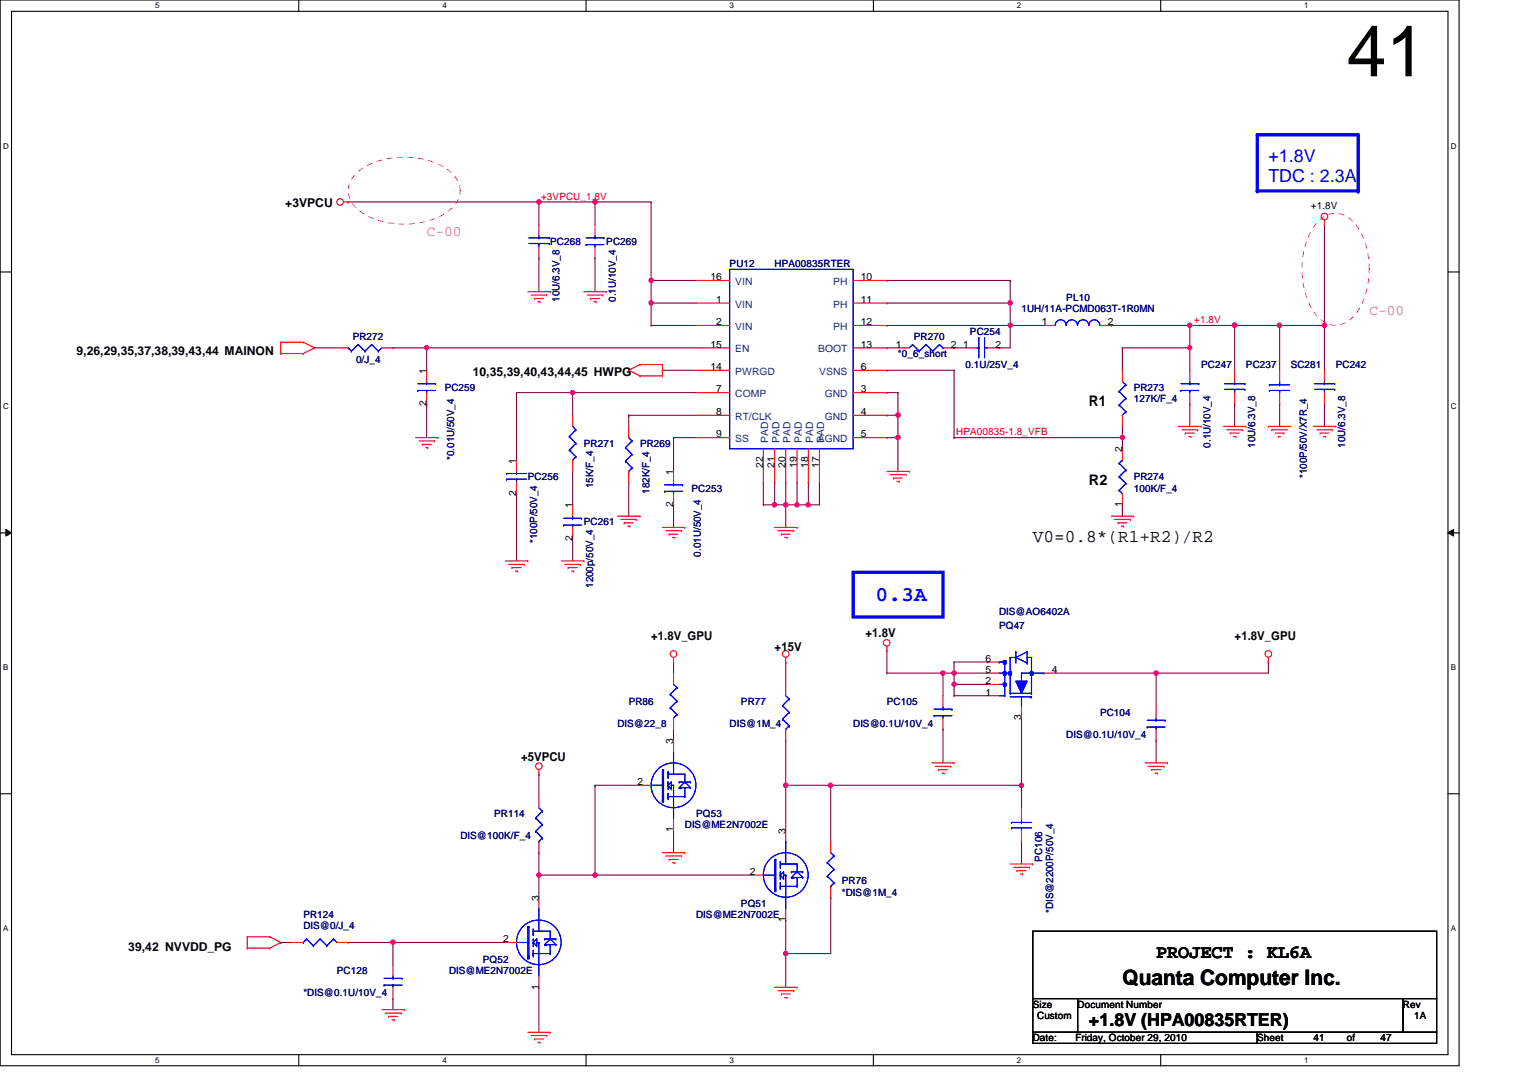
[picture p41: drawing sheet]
<svg xmlns="http://www.w3.org/2000/svg" width="297mm" height="210mm" viewBox="0 0 297 210" stroke-linecap="round" stroke-linejoin="round" font-family="sans-serif">
<defs><g id="words">
<text font-size="14" x="262.2" y="14.9">41</text>
<text font-size="4.1" fill="#00f" x="170.4" y="117.1">0.3A</text>
<text font-size="4.1" x="218.5" y="191.7">Quanta Computer Inc.</text>
<text font-size="3.7" x="225" y="186.6">PROJECT : KL6A</text>
<g font-size="3.5" fill="#00f">
<text x="246.9" y="31.5">+1.8V</text>
<text x="246.9" y="35.5">TDC : 2.3A</text>
</g>
<g font-size="3.5">
<text x="201" y="105.5">V0=0.8*(R1+R2)/R2</text>
<text x="212" y="199.8">+1.8V (HPA00835RTER)</text>
</g>
<g font-size="2.8" fill="#f0f">
<text x="83.1" y="45.9">C-00</text>
<text x="266.6" y="61.3">C-00</text>
</g>
<g font-size="2.8">
<text x="212" y="79.1">R1</text>
<text x="212" y="94.4">R2</text>
</g>
<g font-size="2.4">
<text x="55.5" y="40.2">+3VPCU</text>
<text x="14.9" y="69">9,26,29,35,37,38,39,43,44 MAINON</text>
<text x="92" y="73.2">10,35,39,40,43,44,45 HWPG</text>
<text x="126.7" y="124.5">+1.8V_GPU</text>
<text x="168.5" y="124.1">+1.8V</text>
<text x="240.3" y="124.5">+1.8V_GPU</text>
<text x="150.8" y="126.7">+15V</text>
<text x="101.4" y="148.1">+5VPCU</text>
<text x="25" y="185.3">39,42 NVVDD_PG</text>
</g>
<g font-size="1.9" fill="#f00">
<text x="105.3" y="38.9">+3VPCU_1.8V</text>
<text x="232.4" y="62.9">+1.8V</text>
<text x="186.1" y="84.8">HPA00835-1.8_VFB</text>
</g>
<g font-size="1.9">
<text x="255.2" y="40.7">+1.8V</text>
<text x="138.3" y="54.6">16</text>
<text x="139.4" y="59">1</text>
<text x="167.6" y="59">11</text>
<text x="167.6" y="54.6">10</text>
<text x="139.4" y="63.3">2</text>
<text x="167.6" y="63.3">12</text>
<text x="202.8" y="63.3">1</text>
<text x="215.6" y="63.3">2</text>
<text x="138.3" y="67.7">15</text>
<text x="167.6" y="67.7">13</text>
<text x="174.4" y="67.7">1</text>
<text x="185.1" y="67.7">2</text>
<text x="187.5" y="67.7">1</text>
<text x="193.8" y="67.7">2</text>
<text x="83" y="72.8" transform="rotate(-90 83 72.8)">1</text>
<text x="138.3" y="72.1">14</text>
<text x="139.4" y="76.4">7</text>
<text x="167.6" y="72.1">6</text>
<text x="167.6" y="76.4">3</text>
<text x="83" y="79.1" transform="rotate(-90 83 79.1)">2</text>
<text x="139.4" y="80.8">8</text>
<text x="167.6" y="80.8">4</text>
<text x="139.4" y="85.2">9</text>
<text x="167.6" y="85.2">5</text>
<text x="218.4" y="88.1" transform="rotate(-90 218.4 88.1)">2</text>
<text x="100.5" y="90.3" transform="rotate(-90 100.5 90.3)">1</text>
<text x="131.1" y="92.4" transform="rotate(-90 131.1 92.4)">1</text>
<text x="148.5" y="91.1" transform="rotate(-90 148.5 91.1)">22</text>
<text x="150.7" y="91.1" transform="rotate(-90 150.7 91.1)">21</text>
<text x="152.9" y="91.1" transform="rotate(-90 152.9 91.1)">20</text>
<text x="155.1" y="91.1" transform="rotate(-90 155.1 91.1)">19</text>
<text x="157.3" y="91.1" transform="rotate(-90 157.3 91.1)">18</text>
<text x="159.5" y="91.1" transform="rotate(-90 159.5 91.1)">17</text>
<text x="100.5" y="96.6" transform="rotate(-90 100.5 96.6)">2</text>
<text x="111.4" y="99" transform="rotate(-90 111.4 99)">1</text>
<text x="131.1" y="98.8" transform="rotate(-90 131.1 98.8)">2</text>
<text x="218.4" y="98.8" transform="rotate(-90 218.4 98.8)">1</text>
<text x="111.4" y="105.3" transform="rotate(-90 111.4 105.3)">2</text>
<text x="191.9" y="128.9">6</text>
<text x="191.9" y="131">5</text>
<text x="204.7" y="131">4</text>
<text x="191.9" y="133.2">2</text>
<text x="191.9" y="135.4">1</text>
<text x="198.8" y="140.3" transform="rotate(-90 198.8 140.3)">3</text>
<text x="131.1" y="144.9" transform="rotate(-90 131.1 144.9)">3</text>
<text x="124.1" y="152.9">2</text>
<text x="131.1" y="162.1" transform="rotate(-90 131.1 162.1)">1</text>
<text x="152.9" y="162.3" transform="rotate(-90 152.9 162.3)">3</text>
<text x="146" y="170.3">2</text>
<text x="104.9" y="175.4" transform="rotate(-90 104.9 175.4)">3</text>
<text x="152.9" y="179.6" transform="rotate(-90 152.9 179.6)">1</text>
<text x="97.9" y="183.5">2</text>
<text x="104.9" y="192.7" transform="rotate(-90 104.9 192.7)">1</text>
<text x="201" y="196.2">Size</text>
<text x="209.8" y="196.2">Document Number</text>
<text x="273.1" y="196.2">Rev</text>
<text x="201" y="202.8">Date:</text>
<text x="201.9" y="198.4">Custom</text>
<text x="209.3" y="202.8">Friday, October 29, 2010</text>
<text x="244.7" y="202.8">Sheet</text>
<text x="255.6" y="202.8">41</text>
<text x="262.2" y="202.8">of</text>
<text x="268.7" y="202.8">47</text>
<text x="275.3" y="198.4">1A</text>
</g>
<g font-size="1.9" fill="#000080">
<text x="107.1" y="47.7">PC268</text>
<text x="118" y="47.7">PC269</text>
<text x="142" y="52">PU12</text>
<text x="150.8" y="52">HPA00835RTER</text>
<text x="108.9" y="58.8" transform="rotate(-90 108.9 58.8)">10U/6.3V_8</text>
<text x="119.8" y="58.8" transform="rotate(-90 119.8 58.8)">0.1U/10V_4</text>
<text x="207.6" y="58.6">PL10</text>
<text x="188.8" y="65.2">PC254</text>
<text x="198.8" y="60.8">1UH/11A-PCMD063T-1R0MN</text>
<text x="68.7" y="66.3">PR272</text>
<text x="69.3" y="70.6">0/J_4</text>
<text x="174.8" y="69.5">*0_6_short</text>
<text x="177.9" y="66.3">PR270</text>
<text x="187.9" y="71.7">0.1U/25V_4</text>
<text x="233.8" y="71.7">PC247</text>
<text x="242.5" y="71.7">PC237</text>
<text x="251.2" y="71.7">SC281</text>
<text x="260" y="71.7">PC242</text>
<text x="86.6" y="76.1">PC259</text>
<text x="220.7" y="76.1">PR273</text>
<text x="220.7" y="78.2">127K/F_4</text>
<text x="88.4" y="89.6" transform="rotate(-90 88.4 89.6)">*0.01U/50V_4</text>
<text x="113.7" y="87">PR271</text>
<text x="124.6" y="87">PR269</text>
<text x="235.6" y="87.2" transform="rotate(-90 235.6 87.2)">0.1U/10V_4</text>
<text x="244.3" y="87.2" transform="rotate(-90 244.3 87.2)">10U/6.3V_8</text>
<text x="261.8" y="87.2" transform="rotate(-90 261.8 87.2)">10U/6.3V_8</text>
<text x="102.7" y="93.6">PC256</text>
<text x="115.5" y="95" transform="rotate(-90 115.5 95)">15K/F_4</text>
<text x="134.6" y="95.7">PC253</text>
<text x="220.7" y="93.6">PR274</text>
<text x="220.7" y="95.7">100K/F_4</text>
<text x="254.4" y="93.1" transform="rotate(-90 254.4 93.1)">*100P/50V/X7R_4</text>
<text x="126.4" y="96.1" transform="rotate(-90 126.4 96.1)">182K/F_4</text>
<text x="104.6" y="105.7" transform="rotate(-90 104.6 105.7)">*100P/50V_4</text>
<text x="113.7" y="102.3">PC261</text>
<text x="136.4" y="108.4" transform="rotate(-90 136.4 108.4)">0.01U/50V_4</text>
<text x="115.5" y="114.5" transform="rotate(-90 115.5 114.5)">1200p/50V_4</text>
<text x="194.5" y="119.8">DIS@AO6402A</text>
<text x="194.5" y="122.4">PQ47</text>
<text x="122.4" y="137.2">PR86</text>
<text x="144.2" y="137.2">PR77</text>
<text x="172.6" y="137.2">PC105</text>
<text x="120.2" y="141.6">DIS@22_8</text>
<text x="142" y="141.6">DIS@1M_4</text>
<text x="166.1" y="141.6">DIS@0.1U/10V_4</text>
<text x="207.6" y="143.8">DIS@0.1U/10V_4</text>
<text x="214.1" y="139.4">PC104</text>
<text x="96.2" y="159.1">PR114</text>
<text x="133.3" y="161.2">DIS@ME2N7002E</text>
<text x="135.5" y="159.1">PQ53</text>
<text x="89.6" y="163.4">DIS@100K/F_4</text>
<text x="202.9" y="167.8" transform="rotate(-90 202.9 167.8)">PC106</text>
<text x="163.9" y="172.2">PR76</text>
<text x="59.1" y="178.7">PR124</text>
<text x="135.5" y="178.7">DIS@ME2N7002E</text>
<text x="144.2" y="176.5">PQ51</text>
<text x="163.9" y="174.4">*DIS@1M_4</text>
<text x="205" y="177.8" transform="rotate(-90 205 177.8)">*DIS@2200P/50V_4</text>
<text x="59.1" y="180.9">DIS@0/J_4</text>
<text x="65.6" y="189.7">PC128</text>
<text x="87.4" y="189.7">DIS@ME2N7002E</text>
<text x="94" y="187.5">PQ52</text>
<text x="59.1" y="194">*DIS@0.1U/10V_4</text>
</g>
<g font-size="1.9" fill="#004080">
<text x="143.1" y="55.5">VIN</text>
<text x="143.1" y="59.9">VIN</text>
<text x="162.2" y="59.9">PH</text>
<text x="162.2" y="55.5">PH</text>
<text x="143.1" y="64.3">VIN</text>
<text x="162.2" y="64.3">PH</text>
<text x="143.1" y="68.6">EN</text>
<text x="159.3" y="68.6">BOOT</text>
<text x="143.1" y="73">PWRGD</text>
<text x="143.1" y="77.3">COMP</text>
<text x="159.5" y="73">VSNS</text>
<text x="160.5" y="77.3">GND</text>
<text x="143.1" y="81.7">RT/CLK</text>
<text x="160.5" y="81.7">GND</text>
<text x="143.1" y="86.1">SS</text>
<text x="149.5" y="86.3" transform="rotate(-90 149.5 86.3)">PAD</text>
<text x="151.7" y="86.3" transform="rotate(-90 151.7 86.3)">PAD</text>
<text x="153.9" y="86.3" transform="rotate(-90 153.9 86.3)">PAD</text>
<text x="156.1" y="86.3" transform="rotate(-90 156.1 86.3)">PAD</text>
<text x="158.3" y="86.3" transform="rotate(-90 158.3 86.3)">PAD</text>
<text x="159.2" y="86.1">AGND</text>
<text x="160.4" y="86.3" transform="rotate(-90 160.4 86.3)">PAD</text>
</g>
<g font-size="1.6">
<text x="30.2" y="1.7">5</text>
<text x="86.1" y="1.7">4</text>
<text x="142" y="1.7">3</text>
<text x="197.9" y="1.7">2</text>
<text x="253.9" y="1.7">1</text>
<text x=".6" y="29">D</text>
<text x="282.4" y="29">D</text>
<text x=".6" y="79.7">C</text>
<text x="282.4" y="79.7">C</text>
<text x=".6" y="130.5">B</text>
<text x="282.4" y="130.5">B</text>
<text x=".6" y="181.3">A</text>
<text x="282.4" y="181.3">A</text>
<text x="30.2" y="207">5</text>
<text x="86.1" y="207">4</text>
<text x="142" y="207">3</text>
<text x="197.9" y="207">2</text>
<text x="253.9" y="207">1</text>
</g>
</g></defs>
<path d="M0 0h284v207.5h-284zM2.2 2.2h279.7v203.2h-279.7z" fill="none" stroke="#000" stroke-width=".21"/>
<g fill="#fff">
<path d="M30.2 .3h.8v1.7h-.8z"/>
<path d="M30.2 205.6h.8v1.7h-.8z"/>
</g>
<path d="M58.2 0v2.2M58.2 205.4v2.2" fill="none" stroke="#000" stroke-width=".21"/>
<g fill="#fff">
<path d="M86.1 .3h.8v1.7h-.8z"/>
<path d="M86.1 205.6h.8v1.7h-.8z"/>
</g>
<path d="M114.1 0v2.2M114.1 205.4v2.2" fill="none" stroke="#000" stroke-width=".21"/>
<g fill="#fff">
<path d="M142 .3h.9v1.7h-.9z"/>
<path d="M142 205.6h.9v1.7h-.9z"/>
</g>
<path d="M170 0v2.2M170 205.4v2.2" fill="none" stroke="#000" stroke-width=".21"/>
<g fill="#fff">
<path d="M197.9 .3h.9v1.7h-.9z"/>
<path d="M197.9 205.6h.9v1.7h-.9z"/>
</g>
<path d="M225.9 0v2.2M225.9 205.4v2.2" fill="none" stroke="#000" stroke-width=".21"/>
<g fill="#fff">
<path d="M253.9 .3h.8v1.7h-.8z"/>
<path d="M253.9 205.6h.8v1.7h-.8z"/>
<path d="M.6 27.6h1.1v1.7h-1.1z"/>
<path d="M282.4 27.6h1.1v1.7h-1.1z"/>
<path d="M.6 78.3h1.1v1.8h-1.1z"/>
<path d="M282.4 78.3h1.1v1.8h-1.1z"/>
</g>
<path d="M0 53h2.2M281.9 53h2.2" fill="none" stroke="#000" stroke-width=".21"/>
<g fill="#fff">
<path d="M.6 129.1h1v1.8h-1z"/>
<path d="M282.4 129.1h1v1.8h-1z"/>
</g>
<path d="M0 103.8h2.2M281.9 103.8h2.2" fill="none" stroke="#000" stroke-width=".21"/>
<path d="M1.1 103.1l1.1 .7-1.1 .6zM281.9 103.8l1.1-.7v1.3z" fill="#000"/>
<path d="M1.1 103.1l1.1 .7-1.1 .6zM281.9 103.8l1.1-.7v1.3z" fill="none" stroke="#000" stroke-width=".19"/>
<g fill="#fff">
<path d="M.6 179.9h1v1.8h-1z"/>
<path d="M282.4 179.9h1v1.8h-1z"/>
</g>
<path d="M0 154.6h2.2M281.9 154.6h2.2" fill="none" stroke="#000" stroke-width=".21"/>
<path d="M231.6 67.7h.1M231.6 67.7v4.4" fill="none" stroke="#800040" stroke-width=".21"/>
<circle cx="231.6" cy="67.7" r=".4" fill="#f0f"/>
<circle cx="231.6" cy="67.7" r=".4" fill="none" stroke="#f0f" stroke-width=".21"/>
<path d="M61.2 67.7h.1M61.2 67.7h4.4M218.5 67.7h.1M218.5 67.7v4.4M231.6 78.7h.1M231.6 78.7v4.3M150.8 98.3h.1M150.8 98.3h2.1M155.1 93.9h.1M155.1 93.9v4.4" fill="none" stroke="#800040" stroke-width=".21"/>
<circle cx="155.1" cy="98.3" r=".42" fill="#f0f"/>
<circle cx="155.1" cy="98.3" r=".42" fill="none" stroke="#f0f" stroke-width=".21"/>
<path d="M172.6 59h.1M172.6 59h24M172.6 67.7h.1M172.6 67.7h2.2M159.5 93.9h.1M159.5 93.9v4.4" fill="none" stroke="#800040" stroke-width=".21"/>
<circle cx="196.6" cy="59" r=".43" fill="#f0f"/>
<circle cx="196.6" cy="59" r=".43" fill="none" stroke="#f0f" stroke-width=".21"/>
<path d="M196.6 59h.1M196.6 59v4.4M185.7 85.2h.1M185.7 85.2h32.8" fill="none" stroke="#800040" stroke-width=".21"/>
<circle cx="218.5" cy="85.2" r=".43" fill="#f0f"/>
<circle cx="218.5" cy="85.2" r=".43" fill="none" stroke="#f0f" stroke-width=".21"/>
<path d="M249.1 63.4h.1M249.1 63.4h8.7M218.5 83h.1M218.5 83v2.2" fill="none" stroke="#800040" stroke-width=".21"/>
<circle cx="257.8" cy="63.3" r=".43" fill="#f0f"/>
<circle cx="257.8" cy="63.3" r=".43" fill="none" stroke="#f0f" stroke-width=".21"/>
<circle cx="249" cy="63.3" r=".43" fill="#f0f"/>
<circle cx="249" cy="63.3" r=".43" fill="none" stroke="#f0f" stroke-width=".21"/>
<g fill="none" stroke="#800040" stroke-width=".21">
<path d="M257.8 43.7h.1M257.8 43.7v19.7M100.5 76.5h.1M100.5 76.5h11M100.5 76.5v13.1M185.7 67.7h.1M185.7 67.7h2.2M194.5 67.7h.1M196.6 63.4h.1M196.6 63.4h6.6M196.6 63.4v4.3h-2.1M100.5 96.1h.1"/>
<path d="M100.5 96.1v13.1M174.8 85.2h.1M174.8 85.2v6.6M111.5 104.9h.1M111.5 104.9v4.3"/>
</g>
<circle cx="174.8" cy="85.2" r=".43" fill="#f0f"/>
<circle cx="174.8" cy="85.2" r=".43" fill="none" stroke="#f0f" stroke-width=".21"/>
<path d="M172.6 76.5h.1M172.6 76.5h2.2M174.8 76.5h.1M174.8 76.5v8.7h-2.2M172.6 80.9h.1M172.6 85.2h.1M172.6 80.9h2.2M174.8 80.9h.1" fill="none" stroke="#800040" stroke-width=".21"/>
<circle cx="174.8" cy="80.8" r=".43" fill="#f0f"/>
<circle cx="174.8" cy="80.8" r=".43" fill="none" stroke="#f0f" stroke-width=".21"/>
<path d="M104.9 39.3h.1M104.9 39.3v4.4M152.9 98.3h.1M152.9 98.3v4.4" fill="none" stroke="#800040" stroke-width=".21"/>
<circle cx="152.9" cy="98.3" r=".43" fill="#f0f"/>
<circle cx="152.9" cy="98.3" r=".43" fill="none" stroke="#f0f" stroke-width=".21"/>
<path d="M172.6 54.6h.1M172.6 54.6h24M172.6 63.4h.1M172.6 63.4h24" fill="none" stroke="#800040" stroke-width=".21"/>
<circle cx="196.6" cy="63.3" r=".43" fill="#f0f"/>
<circle cx="196.6" cy="63.3" r=".43" fill="none" stroke="#f0f" stroke-width=".21"/>
<g fill="none" stroke="#800040" stroke-width=".21">
<path d="M111.5 76.5h.1M111.5 76.5h24M111.5 91.8h.1M111.5 91.8v6.5M122.4 80.9h.1M122.4 93.9h.1M122.4 80.9h13.1M122.4 80.9v2.1M122.4 93.9v6.6M131.1 98.3h.1M131.1 85.2h.1M131.1 85.2v6.6"/>
<path d="M131.1 98.3v4.4M131.1 85.2h4.4"/>
</g>
<circle cx="111.4" cy="76.4" r=".42" fill="#f0f"/>
<circle cx="111.4" cy="76.4" r=".42" fill="none" stroke="#f0f" stroke-width=".21"/>
<path d="M83.1 67.7h.1M83.1 67.7h52.4M111.5 76.5h.1M111.5 76.5v4.4" fill="none" stroke="#800040" stroke-width=".21"/>
<circle cx="83.1" cy="67.7" r=".42" fill="#f0f"/>
<circle cx="83.1" cy="67.7" r=".42" fill="none" stroke="#f0f" stroke-width=".21"/>
<path d="M104.9 39.3h.1M104.9 39.3h21.8M115.8 39.3h.1M115.8 39.3v4.4M104.9 50.2h.1M104.9 50.2v6.6" fill="none" stroke="#800040" stroke-width=".21"/>
<circle cx="115.8" cy="39.3" r=".43" fill="#f0f"/>
<circle cx="115.8" cy="39.3" r=".43" fill="none" stroke="#f0f" stroke-width=".21"/>
<circle cx="104.9" cy="39.3" r=".43" fill="#f0f"/>
<circle cx="104.9" cy="39.3" r=".43" fill="none" stroke="#f0f" stroke-width=".21"/>
<path d="M115.8 50.2h.1M115.8 50.2v6.6M126.7 59h.1M126.7 59h8.8" fill="none" stroke="#800040" stroke-width=".21"/>
<circle cx="126.7" cy="59" r=".43" fill="#f0f"/>
<circle cx="126.7" cy="59" r=".43" fill="none" stroke="#f0f" stroke-width=".21"/>
<path d="M126.7 39.3h.1M126.7 39.3v24.1M126.7 59h.1M126.7 54.6h.1M126.7 54.6h8.8M83.1 78.7h.1M83.1 78.7v6.5M126.7 63.4h.1M126.7 63.4h8.8" fill="none" stroke="#800040" stroke-width=".21"/>
<circle cx="126.7" cy="54.6" r=".43" fill="#f0f"/>
<circle cx="126.7" cy="54.6" r=".43" fill="none" stroke="#f0f" stroke-width=".21"/>
<g fill="none" stroke="#800040" stroke-width=".21">
<path d="M67.8 39.3h.1M67.8 39.3h37.1M76.5 67.7h.1M76.5 67.7h6.6M83.1 67.7h.1M83.1 67.7v4.4M231.6 63.4h.1M231.6 63.4h8.7M240.3 63.4h.1M240.3 63.4v8.7M257.8 63.4h.1M257.8 63.4v8.7"/>
<path d="M218.5 85.2h.1M218.5 98.3h.1M218.5 85.2v2.2M218.5 98.3v2.2"/>
</g>
<circle cx="240.3" cy="63.3" r=".43" fill="#f0f"/>
<circle cx="240.3" cy="63.3" r=".43" fill="none" stroke="#f0f" stroke-width=".21"/>
<circle cx="231.6" cy="63.3" r=".42" fill="#f0f"/>
<circle cx="231.6" cy="63.3" r=".42" fill="none" stroke="#f0f" stroke-width=".21"/>
<path d="M216.3 63.4h.1M216.3 63.4h15.3M157.3 93.9h.1M157.3 98.3h.1M157.3 93.9v4.4M157.3 98.3h2.2" fill="none" stroke="#800040" stroke-width=".21"/>
<circle cx="157.3" cy="98.3" r=".43" fill="#f0f"/>
<circle cx="157.3" cy="98.3" r=".43" fill="none" stroke="#f0f" stroke-width=".21"/>
<path d="M150.8 93.9h.1M150.8 93.9v4.4" fill="none" stroke="#800040" stroke-width=".21"/>
<circle cx="150.7" cy="98.3" r=".43" fill="#f0f"/>
<circle cx="150.7" cy="98.3" r=".43" fill="none" stroke="#f0f" stroke-width=".21"/>
<g fill="none" stroke="#800040" stroke-width=".21">
<path d="M196.6 54.6h.1M196.6 54.6v4.4M128.9 72.1h.1M128.9 72.1h6.6M172.6 72.1h.1M172.6 72.1h13.1M185.7 72.1h.1M185.7 72.1v13.1M218.5 67.7h.1M231.6 63.4h.1M231.6 63.4v4.3h-13.1M240.3 78.7h.1"/>
<path d="M240.3 78.7v4.3M257.8 78.7h.1M257.8 78.7v4.3M148.6 93.9h.1M148.6 98.3h.1M148.6 93.9v4.4M148.6 98.3h2.2M152.9 93.9h.1M152.9 98.3h.1M152.9 93.9v4.4M152.9 98.3h4.4M155.1 98.3h.1"/>
<path d="M225 131.1h.1M225 131.1v6.5M76.5 183.5h.1M76.5 183.5h21.8M76.5 183.5v4.4"/>
</g>
<circle cx="76.5" cy="183.5" r=".43" fill="#f0f"/>
<circle cx="76.5" cy="183.5" r=".43" fill="none" stroke="#f0f" stroke-width=".21"/>
<path d="M185.7 135.5h.1M185.7 133.3h.1M185.7 135.5h6.6M185.7 133.3v2.2M225 144.2h.1M225 144.2v4.3M54.6 183.5h.1M54.6 183.5h2.3M67.8 183.5h.1M67.8 183.5h8.7M76.5 194.4h.1M76.5 194.4v2.2" fill="none" stroke="#800040" stroke-width=".21"/>
<circle cx="185.7" cy="133.2" r=".42" fill="#f0f"/>
<circle cx="185.7" cy="133.2" r=".42" fill="none" stroke="#f0f" stroke-width=".21"/>
<path d="M185.7 131.1h.1M185.7 128.9h.1M185.7 133.3h.1M185.7 128.9h6.6M185.7 131.1h6.6M185.7 128.9v4.4M185.7 133.3h6.6M192.3 128.9h.1M152.9 179.2h.1M152.9 179.2v6.5" fill="none" stroke="#800040" stroke-width=".21"/>
<circle cx="185.7" cy="131.1" r=".43" fill="#f0f"/>
<circle cx="185.7" cy="131.1" r=".43" fill="none" stroke="#f0f" stroke-width=".21"/>
<path d="M183.6 131.1h.1M183.6 131.1h2.1M205.4 131.1h19.6M225 131.1h.1" fill="none" stroke="#800040" stroke-width=".21"/>
<circle cx="225" cy="131.1" r=".43" fill="#f0f"/>
<circle cx="225" cy="131.1" r=".43" fill="none" stroke="#f0f" stroke-width=".21"/>
<path d="M104.9 170.4h.1M104.9 170.4v4.4M104.9 192.2h.1M104.9 192.2v8.8" fill="none" stroke="#800040" stroke-width=".21"/>
<circle cx="104.9" cy="170.4" r=".43" fill="#f0f"/>
<circle cx="104.9" cy="170.4" r=".43" fill="none" stroke="#f0f" stroke-width=".21"/>
<path d="M152.9 128.9h.1M152.9 128.9v4.4M152.9 152.9h.1M152.9 144.2h.1M152.9 144.2v17.5M152.9 185.7h.1M152.9 185.7v6.5" fill="none" stroke="#800040" stroke-width=".21"/>
<circle cx="152.9" cy="152.9" r=".43" fill="#f0f"/>
<circle cx="152.9" cy="152.9" r=".43" fill="none" stroke="#f0f" stroke-width=".21"/>
<path d="M131.1 128.9h.1M131.1 128.9v2.2M115.8 152.9h.1M115.8 152.9v17.5M131.1 142h.1M131.1 142v2.2M183.6 142h.1M183.6 142v6.5M115.8 170.4h.1M115.8 170.4h30.6M131.1 161.7h.1M131.1 161.7v4.3" fill="none" stroke="#800040" stroke-width=".21"/>
<circle cx="115.8" cy="170.4" r=".43" fill="#f0f"/>
<circle cx="115.8" cy="170.4" r=".43" fill="none" stroke="#f0f" stroke-width=".21"/>
<path d="M115.8 152.9h.1M115.8 152.9h8.8M152.9 152.9h.1M152.9 152.9h8.8" fill="none" stroke="#800040" stroke-width=".21"/>
<circle cx="161.7" cy="152.9" r=".43" fill="#f0f"/>
<circle cx="161.7" cy="152.9" r=".43" fill="none" stroke="#f0f" stroke-width=".21"/>
<path d="M152.9 185.7h.1M152.9 185.7h8.8" fill="none" stroke="#800040" stroke-width=".21"/>
<circle cx="152.9" cy="185.7" r=".43" fill="#f0f"/>
<circle cx="152.9" cy="185.7" r=".43" fill="none" stroke="#f0f" stroke-width=".21"/>
<path d="M172.6 126.7h.1M172.6 126.7v4.4M183.6 131.1h.1M183.6 131.1v4.4M104.9 150.7h.1M104.9 150.7v4.4M161.7 152.9h.1M161.7 152.9v10.9M161.7 174.8h.1M161.7 174.8v10.9" fill="none" stroke="#800040" stroke-width=".21"/>
<circle cx="183.5" cy="131.1" r=".43" fill="#f0f"/>
<circle cx="183.5" cy="131.1" r=".43" fill="none" stroke="#f0f" stroke-width=".21"/>
<path d="M198.8 152.9h.1M198.8 152.9v4.4" fill="none" stroke="#800040" stroke-width=".21"/>
<circle cx="198.8" cy="152.9" r=".42" fill="#f0f"/>
<circle cx="198.8" cy="152.9" r=".42" fill="none" stroke="#f0f" stroke-width=".21"/>
<g fill="none" stroke="#800040" stroke-width=".21">
<path d="M240.3 63.4h.1M240.3 63.4h8.8M249.1 78.7h.1M249.1 63.4h.1M249.1 63.4v8.7M249.1 78.7v4.3M172.6 131.1h.1M172.6 131.1h11M198.8 139.8h.1M198.8 139.8v13.1h-37.1M225 131.1h.1M246.9 128.9h.1"/>
<path d="M246.9 128.9v2.2h-21.9M161.7 152.9h.1M104.9 170.4h.1M104.9 166h.1M104.9 170.4h10.9M104.9 166v4.4M198.8 163.8h.1M198.8 163.8v4.4"/>
</g>
<circle cx="240.3" cy="63.3" r=".43" fill="#f0f"/>
<circle cx="240.3" cy="63.3" r=".43" fill="none" stroke="#f0f" stroke-width=".21"/>
<g fill="none" stroke="#f00" stroke-width=".21">
<path d="M66.9 39.3h.9M67.8 39.3h.1M102.7 56.8h4.4M103.4 57.4h3M104.1 58.1h.1M104.1 58.1h1.7M104.7 58.8h.4M105.1 58.8h.1M106.4 57.4h.1M107.1 56.8h.1M113.7 56.8h4.3M114.3 57.4h3"/>
<path d="M115 58.1h.1M115 58.1h1.7M115.6 58.8h.4M116 58.8h.1M117.3 57.4h.1M118 56.8h.1M257.8 43.7h.1M257.8 42.8v.9M54.6 68.8h.1M54.6 66.6h.1M54.6 66.6h4.5M54.6 68.8h4.5"/>
<path d="M54.6 66.6v2.2M59.1 66.6h.1M59.1 68.8h.1M59.1 66.6l2.1 1.1M61.2 67.7h.1M61.2 67.7l-2.1 1.1M122.4 72.1h.1M122.4 72.1l2.2 1.1M124.6 71h.1M124.6 73.2h.1M124.6 71h4.3M124.6 71l-2.2 1.1"/>
<path d="M124.6 73.2h4.3M128.9 73.2h.1M128.9 71h.1M128.9 71v2.2M80.9 85.2h4.4M81.5 85.9h3.1M82.2 86.5h.1M82.2 86.5h1.7M82.8 87.2h.5M83.3 87.2h.1M84.6 85.9h.1M85.3 85.2h.1"/>
<path d="M172.6 91.8h4.4M173.3 92.4h3.1M173.9 93.1h.1M173.9 93.1h1.8M174.6 93.7h.4M175 93.7h.1M176.4 92.4h.1M177 91.8h.1M229.4 83h4.4M230.1 83.7h3M230.7 84.3h.1M230.7 84.3h1.8"/>
<path d="M231.4 85h.4M231.8 85h.1M233.1 83.7h.1M233.8 83h.1M238.2 83h4.3M238.8 83.7h3.1M239.5 84.3h.1M239.5 84.3h1.7M240.1 85h.5M240.6 85h.1M241.9 83.7h.1M242.5 83h.1"/>
<path d="M246.9 83h.1M246.9 83h4.3M247.6 83.7h.1M247.6 83.7h3M248.2 84.3h1.7M248.9 85h.1M248.9 85h.4M249.9 84.3h.1M255.6 83h4.4M256.3 83.7h3M257 84.3h.1M257 84.3h1.7"/>
<path d="M257.6 85h.4M258 85h.1M259.3 83.7h.1M260 83h.1M98.3 109.2h4.4M99 109.9h3.1M99.6 110.5h.1M99.6 110.5h1.8M100.3 111.2h.4M100.7 111.2h.1M102.1 109.9h.1M102.7 109.2h.1"/>
<path d="M109.3 109.2h4.4M109.9 109.9h3.1M110.6 110.5h.1M110.6 110.5h1.7M111.2 111.2h.5M111.7 111.2h.1M113 109.9h.1M113.7 109.2h.1M120.2 100.5h4.4M120.9 101.1h3M121.5 101.8h.1M121.5 101.8h1.8"/>
<path d="M122.2 102.4h.4M122.6 102.4h.1M123.9 101.1h.1M124.6 100.5h.1M128.9 102.7h4.4M129.6 103.3h3.1M130.3 104h.1M130.3 104h1.7M130.9 104.6h.5M131.4 104.6h.1M132.7 103.3h.1M133.3 102.7h.1"/>
<path d="M150.8 102.7h4.3M151.4 103.3h3.1M152.1 104h.1M152.1 104h1.7M152.7 104.6h.5M153.2 104.6h.1M154.5 103.3h.1M155.1 102.7h.1M216.3 100.5h4.4M217 101.1h3M217.6 101.8h.1M217.6 101.8h1.8"/>
<path d="M218.3 102.4h.4M218.7 102.4h.1M220 101.1h.1M220.7 100.5h.1M131.1 128.9h.1M131.1 128v.9M152.9 128.9h.1M152.9 128v.9M172.6 126.7h.1M172.6 125.9v.8M246.9 128.9h.1M246.9 128v.9"/>
<path d="M104.9 150.7h.1M104.9 149.9v.8M181.4 148.5h4.3M182 149.2h3.1M182.7 149.9h.1M182.7 149.9h1.7M183.3 150.5h.5M183.8 150.5h.1M185.1 149.2h.1M185.7 148.5h.1M222.9 148.5h4.3M223.5 149.2h3.1"/>
<path d="M224.2 149.9h.1M224.2 149.9h1.7M224.8 150.5h.5M225.3 150.5h.1M226.6 149.2h.1M227.2 148.5h.1M128.9 166h4.4M129.6 166.7h3.1M130.3 167.3h.1M130.3 167.3h1.7M130.9 168h.5M131.4 168h.1"/>
<path d="M132.7 166.7h.1M133.3 166h.1M196.6 168.2h4.4M197.3 168.9h3.1M197.9 169.5h.1M197.9 169.5h1.8M198.6 170.2h.4M199 170.2h.1M200.4 168.9h.1M201 168.2h.1M48.1 184.6h.1M48.1 182.4h.1"/>
<path d="M48.1 184.6h4.4M48.1 182.4v2.2M48.1 182.4h4.4M52.5 184.6h.1M52.5 182.4h.1M52.5 182.4l2.1 1.1M54.6 183.5h.1M54.6 183.5l-2.1 1.1M74.3 196.6h4.4M75 197.3h3.1M75.6 197.9h.1M75.6 197.9h1.8"/>
<path d="M76.3 198.6h.4M76.7 198.6h.1M78.1 197.3h.1M78.7 196.6h.1M150.8 192.2h4.3M151.4 192.9h3.1M152.1 193.5h.1M152.1 193.5h1.7M152.7 194.2h.5M153.2 194.2h.1M154.5 192.9h.1M155.1 192.2h.1"/>
<path d="M102.7 201h4.4M103.4 201.6h3M104.1 202.3h.1M104.1 202.3h1.7M104.7 202.9h.4M105.1 202.9h.1M106.4 201.6h.1M107.1 201h.1"/>
<circle cx="66.2" cy="39.3" r=".64"/>
<circle cx="257.8" cy="42.2" r=".64"/>
<circle cx="131.1" cy="127.3" r=".64"/>
<circle cx="152.9" cy="127.3" r=".64"/>
<circle cx="172.6" cy="125.2" r=".64"/>
<circle cx="246.9" cy="127.3" r=".64"/>
<circle cx="104.9" cy="149.2" r=".64"/>
</g>
<path d="M201 181.3h78.7v13.1h-78.7zM201 194.4h8.8v6.6h-8.8zM209.8 194.4h63.3v6.6h-63.3zM273.1 194.4h6.6v6.6h-6.6zM201 201h43.7v2.2h-43.7zM244.7 201h35v2.2h-35z" fill="none" stroke="#000" stroke-width=".21"/>
<path d="M264.4 26.2v11" fill="none" stroke="#00f" stroke-width=".63"/>
<circle cx="264.4" cy="37.2" r=".32" fill="#00f"/>
<path d="M244.7 26.2v11" fill="none" stroke="#00f" stroke-width=".63"/>
<circle cx="244.7" cy="37.2" r=".32" fill="#00f"/>
<path d="M244.7 26.2h19.7" fill="none" stroke="#00f" stroke-width=".63"/>
<circle cx="264.4" cy="26.2" r=".32" fill="#00f"/>
<path d="M244.7 37.2h19.7" fill="none" stroke="#00f" stroke-width=".63"/>
<circle cx="264.4" cy="37.2" r=".32" fill="#00f"/>
<path d="M166.1 111.4h17.5v8.7h-17.5z" fill="none" stroke="#00f" stroke-width=".63"/>
<path d="M69.3 33.8a13.8 13.8 0 0 1 10.8-3.1 11.8 11.8 0 0 1 8.6 3.9 4.5 4.5 0 0 1-1.4 6.5 15.9 15.9 0 0 1-17.3 0 4.6 4.6 0 0 1-.7-7.3zM256.7 43a4.4 4.4 0 0 1 6.6 0 13.8 13.8 0 0 1 3.2 10.9 11.8 11.8 0 0 1-4 8.6 4.5 4.5 0 0 1-6.5-1.5 15.9 15.9 0 0 1 0-17.2z" fill="none" stroke="#f0f" stroke-width=".19" stroke-dasharray="1 1 1 1 1 1 1 1"/>
<g fill="none" stroke="#00f" stroke-width=".21">
<path d="M103 47.4h3.9M103 46.3h3.9M104.9 46.3h.1M104.9 47.4h.1M104.9 45.9v.4M104.9 47.4v.7M106.9 47.4h.1M106.9 46.3h.1M142 52.5h24.1v34.9h-24.1zM81.3 76h.1M81.3 74.7h3.5M81.3 76h3.5"/>
<path d="M83.1 74.7h.1M83.1 76h.1M83.1 74.3v.4M83.1 76v.5M84.8 74.7h.1M217.8 76.2h.1M217.8 78.9h.1M217.8 76.2l1.4 1.4M217.8 78.9l1.4 1.3M218.5 74.3l.7 .6M219.2 74.9h.1M219.2 77.6h.1"/>
<path d="M219.2 74.9l-1.4 1.3M219.2 77.6l-1.4 1.3M255.9 75.8h3.9M255.9 74.7h3.9M257.8 74.7h.1M257.8 75.8h.1M257.8 74.3v.4M257.8 75.8v.7M259.8 75.8h.1M259.8 74.7h.1M121.7 87.2h.1M121.7 89.8h.1"/>
<path d="M121.7 87.2l1.3 1.3M121.7 89.8l1.3 1.3M122.4 91.8h.1M122.4 85.2l.6 .7M123 85.9h.1M123 88.5h.1M123 91.1h.1M123 85.9l-1.3 1.3M123 88.5l-1.3 1.3M123 91.1l-.6 .7M217.8 95.5h.1M217.8 92.8h.1"/>
<path d="M217.8 90.2h.1M217.8 95.5l.7 .6M217.8 92.8l1.4 1.3M217.8 90.2l1.4 1.3M218.5 80.9h.1M218.5 89.6h.1M218.5 89.6l-.7 .6M219.2 80.2h.1M219.2 94.1h.1M219.2 91.5h.1M219.2 80.2l-.7 .7M219.2 94.1l-1.4 1.4"/>
<path d="M219.2 91.5l-1.4 1.3M109.7 102.2h.1M109.7 102.2h3.5M109.7 100.9h3.5M111.5 100.9h.1M111.5 102.2h.1M111.5 100.5v.4M111.5 102.2v.5M113.2 100.9h.1M152.3 137.4h.1M152.3 137.4l1.3 1.3M152.9 135.5l.7 .6"/>
<path d="M153.6 136.1h.1M153.6 138.7h.1M153.6 136.1l-1.3 1.3M153.6 138.7l-1.3 1.3M225 139.8v.5M104.3 159.3h.1M104.3 159.3l1.3 1.3M104.9 157.3l.7 .6M105.6 157.9h.1M105.6 157.9l-1.3 1.4M152.3 140h.1M152.3 140l1.3 1.4"/>
<path d="M152.9 142h.1M153.6 141.4h.1M153.6 141.4l-.7 .6M223.3 141.6h.1M223.3 141.6h3.5M223.3 140.3h3.5M225 140.3h.1M225 141.6h.1M225 141.6v.4M226.8 140.3h.1M104.3 161.9h.1M104.3 161.9l1.3 1.3"/>
<path d="M104.9 163.8h.1M104.9 177h.1M104.9 177v4.3M105.6 160.6h.1M105.6 163.2h.1M105.6 160.6l-1.3 1.3M105.6 163.2l-.7 .6M148.6 170.4h2.2M150.8 173.2h.1M150.8 170.4h.1M150.8 173.4h.1M150.8 173.4h.2"/>
<path d="M151 167.3h.1M151 173h.1M151 173.4h.1M151 167.3h-.2v6.1M151 167.3v6.1M151.9 168.2h.1M151.9 170.4h.1M151.9 169.8h.1M151.9 171.1h.1M151.9 171.9h.1M151.9 172.8h.1M151.9 167.8h.1"/>
<path d="M151.9 168.7h.1M151.9 168.9h.1M151.9 172.6h.1M151.9 173h.1M151.9 168.2h3.2M151.9 170.4l.4 .5M151.9 167.8v1.1M151.9 169.8v1.3M151.9 171.9v1.1M151.9 172.6h3.2M152.3 170.9h.1M152.3 170.9l.2 .2"/>
<path d="M152.5 171.1h.1M152.5 169.8h.1M152.5 170.4h.1M152.5 170.4h.4M152.5 169.8l-.6 .6M152.5 169.8v1.3M152.9 170.4h.1M152.9 163.8h.1M152.9 163.8v4.4M152.9 170.4v6.6M154 170.9h.1M154 169.8h.1"/>
<path d="M154 170.9h2.2M154 169.8h2.2M154.3 170.9h.1M154.5 170.9h.1M155.1 170.9h.1M155.1 168.2h.1M155.1 169.8h.1M155.1 172.6h.1M155.1 168.2v1.6M155.1 170.9v1.7M155.1 169.8l1.1 1.1M155.1 169.8l-1.1 1.1"/>
<path d="M156.2 170.9h.1M156.2 169.8h.1M100.5 183.5h2.2M102.7 186.4h.1M102.7 183.5h.1M102.7 186.6h.1M102.7 186.6h.3M103 180.5h.1M103 186.1h.1M103 186.6h.1M103 180.5h-.3v6.1M103 180.5v6.1"/>
<path d="M103.8 181.3h.1M103.8 183.5h.1M103.8 182.8h.1M103.8 184.1h.1M103.8 185h.1M103.8 185.9h.1M103.8 180.9h.1M103.8 181.8h.1M103.8 182h.1M103.8 185.7h.1M103.8 186.1h.1M103.8 181.3h3.3"/>
<path d="M103.8 183.5l.5 .4M103.8 180.9v1.1M103.8 182.8v1.3M103.8 185v1.1M103.8 185.7h3.3M104.3 183.9h.1M104.3 183.9l.2 .2M104.5 184.1h.1M104.5 182.8h.1M104.5 183.5h.1M104.5 183.5h.4M104.5 182.8l-.7 .7"/>
<path d="M104.5 182.8v1.3M104.9 183.5h.1M104.9 183.5v6.6M106 183.9h.1M106 182.8h.1M106 183.9h2.2M106 182.8h2.2M106.2 183.9h.1M106.4 183.9h.1M107.1 183.9h.1M107.1 181.3h.1M107.1 182.8h.1"/>
<path d="M107.1 185.7h.1M107.1 181.3v1.5M107.1 183.9v1.8M107.1 182.8l1.1 1.1M107.1 182.8l-1.1 1.1M108.2 183.9h.1M108.2 182.8h.1"/>
<circle cx="153" cy="170.4" r="4.4"/>
<circle cx="104.9" cy="183.5" r="4.3"/>
</g>
<g fill="none" stroke="#f00" stroke-width=".21">
<path d="M104.9 43.7v2.2M104.9 48.1v2.1M135.5 54.6h6.5M135.5 59h6.5M166.1 54.6h6.5M166.1 59h6.5M83.1 72.1v2.2M83.1 76.5v2.2M135.5 72.1h6.5M135.5 63.4h6.5M135.5 67.7h6.5M135.5 76.5h6.5"/>
<path d="M166.1 72.1h6.5M166.1 63.4h6.5M166.1 67.7h6.5M166.1 76.5h6.5M218.5 72.1v2.2M257.8 72.1v2.2M257.8 76.5v2.2M111.5 98.3v2.2M122.4 83v2.2M122.4 91.8v2.1M135.5 80.9h6.5M135.5 85.2h6.5"/>
<path d="M148.6 87.4v6.5M150.8 87.4v6.5M152.9 87.4v6.5M155.1 87.4v6.5M157.3 87.4v6.5M159.5 87.4v6.5M166.1 80.9h6.5M166.1 85.2h6.5M218.5 80.9v2.1M218.5 87.4v2.2M218.5 96.1v2.2M111.5 102.7v2.2"/>
<path d="M152.9 133.3v2.2M225 137.6v2.2M104.9 155.1v2.2M152.9 142v2.2M225 142v2.2M104.9 163.8v2.2M104.9 174.8v2.2M146.4 170.4h2.2M152.9 161.7v2.1M152.9 177v2.2M98.3 183.5h2.2M104.9 190.1v2.1"/>
</g>
<path d="M197.7 132.6h2.2l-1.1 2.4z" fill="#00f"/>
<g fill="none" stroke="#00f" stroke-width=".21">
<path d="M194.5 128.9h.1M194.5 133.3h1.1M194.5 131.1h2.1M194.5 135.5h1.1M194.5 128.9h1.1M195.3 128.7h.1M195.3 129.1h.1M195.3 128.9h.1M195.3 130.9h.1M195.3 131.3h.1M195.3 133.1h.1M195.3 133.5h.1"/>
<path d="M195.3 128.7v.4M195.3 130.9v.4M195.3 133.1v.4M195.3 128.7h.5M195.3 129.1h.5M195.3 130.9h.5M195.3 131.3h.5M195.3 133.1h.5M195.3 133.5h.5M195.6 133.3h.1M195.6 128.7h.1M195.6 131.1h.1"/>
<path d="M195.6 135.5h.1M195.6 133.1h.1M195.6 128.9h.1M195.6 128.9v6.6M195.8 128.7h.1M195.8 129.1h.1M195.8 131.1h.1M195.8 130.9h.1M195.8 131.3h.1M195.8 133.5h.1M195.8 133.1h.1M195.8 128.7v.4"/>
<path d="M195.8 130.9v.4M195.8 133.1v.4M196.4 130.9h.1M196.4 131.3h.1M196.4 130.9h.5M196.4 131.3h.5M196.4 130.9v.4M196.6 135h.1M196.6 131.1h.1M196.6 128h.1M196.6 135.7h4.2M196.6 135h4.2"/>
<path d="M196.6 128v7M196.6 128h1.1M196.9 130.9h.1M196.9 131.3h.1M196.9 131.1h.1M196.9 130.9v.4M197.7 132.6h2.2l-1.1 2.4zM197.7 126.9h.1M197.7 128h.1M197.7 126.9v2.2M197.7 128l2.2 1.1M198.8 135.7h.1"/>
<path d="M198.8 131.1h.1M198.8 131.1v1.5M198.8 135.7v1.9M198.8 131.1h4.4M199.9 126.9h.1M199.9 129.1h.1M199.9 126.9v2M199.9 128h.9M199.9 126.9l-2.2 1.1M200.6 135.7h.1M200.6 131.3h.1M200.6 130.9h.1"/>
<path d="M200.6 131.1h.1M200.6 130.9h.4M200.6 131.3h.4M200.6 130.9v.4M200.8 135.7h.1M200.8 135h.1M200.8 128h.1M200.8 128v7M201 131.3h.1M201 130.9h.1M201 130.9v.4M203.2 131.1h.1"/>
</g>
<path d="M197.7 132.6h2.2l-1.1 2.4z" fill="#00f"/>
<g fill="none" stroke="#00f" stroke-width=".21">
<path d="M114.1 47.6h.1M114.1 46.3h3.5M114.1 47.6h3.5M115.8 47.6h.1M115.8 46.3h.1M115.8 45.9v.4M115.8 47.6v.5M117.6 46.3h.1M67.8 67.7h.1M67.8 67.7l.6 .7M68.4 68.4h.1M69.7 67.1h.1"/>
<path d="M69.7 67.1l1.3 1.3M69.7 67.1l-1.3 1.3M71 68.4h.1M72.3 67.1h.1M72.3 67.1l1.4 1.3M72.3 67.1l-1.3 1.3M73.7 68.4h.1M74.3 67.7l-.6 .7M177.6 67.1h.1M177.6 67.1l-.6 .6M177.6 67.1l1.3 1.3M178.9 68.4h.1"/>
<path d="M180.3 67.1h.1M180.3 67.1l-1.4 1.3M180.3 67.1l1.3 1.3M181.6 68.4h.1M182.9 67.1h.1M182.9 67.1l-1.3 1.3M182.9 67.1l.7 .6M183.6 67.7h.1M190.1 67.7h.4M190.5 67.7h.1M190.5 65.8h.1M190.5 65.8v3.9"/>
<path d="M191.6 65.8h.1M191.6 67.7h.1M191.6 67.7h.7M191.6 65.8v3.9M205.4 63.4a1.06 1.06 0 0 1 1.1-1.1 1.06 1.06 0 0 1 1 1.1M207.6 63.4a1.08 1.08 0 0 1 1-1.1 1.08 1.08 0 0 1 1.1 1.1 1.1 1.1 0 0 1 1.1-1.1 1.1 1.1 0 0 1 1.1 1.1M212 63.4a1.06 1.06 0 0 1 1-1.1 1.06 1.06 0 0 1 1.1 1.1M229.9 76h.1M229.9 76h3.4M229.9 74.7h3.4M231.6 76h.1M231.6 74.7h.1"/>
<path d="M231.6 74.3v.4M231.6 76v.5M233.3 74.7h.1M238.4 74.7h3.9M238.4 75.8h3.9M240.3 74.7h.1M240.3 75.8h.1M240.3 74.3v.4M240.3 75.8v.7M242.3 75.8h.1M242.3 74.7h.1M247.1 74.9h.1"/>
<path d="M247.1 76h.1M247.1 74.9h3.9M247.1 76h3.9M249.1 76h.1M249.1 74.9h.1M249.1 74.3v.6M249.1 76v.5M98.6 93.3h.1M98.6 92.2h.1M98.6 93.3h3.9M98.6 92.2h3.9M100.5 92.2h.1"/>
<path d="M100.5 93.3h.1M100.5 91.8v.4M100.5 93.3v.6M110.8 85h.1M110.8 87.6h.1M110.8 85l1.3 1.3M110.8 87.6l1.3 1.3M111.5 89.6h.1M111.5 83l.6 .7M112.1 83.7h.1M112.1 86.3h.1M112.1 88.9h.1"/>
<path d="M112.1 83.7l-1.3 1.3M112.1 86.3l-1.3 1.3M112.1 88.9l-.6 .7M129.4 95.7h.1M129.4 95.7h3.5M129.4 94.4h3.5M131.1 94.4h.1M131.1 95.7h.1M131.1 93.9v.5M131.1 95.7v.4M132.9 94.4h.1M130.5 135.2h.1"/>
<path d="M130.5 137.8h.1M130.5 135.2l1.3 1.3M130.5 137.8l1.3 1.3M131.1 139.8h.1M131.1 133.3l.7 .6M131.8 133.9h.1M131.8 136.5h.1M131.8 139.1h.1M131.8 133.9l-1.3 1.3M131.8 136.5l-1.3 1.3M131.8 139.1l-.7 .7M181.8 139.4h.1"/>
<path d="M181.8 139.4h3.5M181.8 138.1h3.5M183.6 138.1h.1M183.6 139.4h.1M183.6 137.6v.5M183.6 139.4v.4M185.3 138.1h.1M194.5 128.9h.1M194.5 133.3h1.1M194.5 131.1h2.1M194.5 135.5h1.1M194.5 128.9h1.1"/>
<path d="M195.3 128.7h.1M195.3 129.1h.1M195.3 128.9h.1M195.3 130.9h.1M195.3 131.3h.1M195.3 133.1h.1M195.3 133.5h.1M195.3 128.7v.4M195.3 130.9v.4M195.3 133.1v.4M195.3 128.7h.5M195.3 129.1h.5"/>
<path d="M195.3 130.9h.5M195.3 131.3h.5M195.3 133.1h.5M195.3 133.5h.5M195.6 133.3h.1M195.6 128.7h.1M195.6 131.1h.1M195.6 135.5h.1M195.6 133.1h.1M195.6 128.9h.1M195.6 128.9v6.6M195.8 128.7h.1"/>
<path d="M195.8 129.1h.1M195.8 131.1h.1M195.8 130.9h.1M195.8 131.3h.1M195.8 133.5h.1M195.8 133.1h.1M195.8 128.7v.4M195.8 130.9v.4M195.8 133.1v.4M196.4 130.9h.1M196.4 131.3h.1M196.4 130.9h.5"/>
<path d="M196.4 131.3h.5M196.4 130.9v.4M196.6 135h.1M196.6 131.1h.1M196.6 128h.1M196.6 135.7h4.2M196.6 135h4.2M196.6 128v7M196.6 128h1.1M196.9 130.9h.1M196.9 131.3h.1M196.9 131.1h.1"/>
<path d="M196.9 130.9v.4M197.7 132.6h2.2l-1.1 2.4zM197.7 126.9h.1M197.7 128h.1M197.7 126.9v2.2M197.7 128l2.2 1.1M198.8 135.7h.1M198.8 131.1h.1M198.8 131.1v1.5M198.8 135.7v1.9M198.8 131.1h4.4M199.9 126.9h.1"/>
<path d="M199.9 129.1h.1M199.9 126.9v2M199.9 128h.9M199.9 126.9l-2.2 1.1M200.6 135.7h.1M200.6 131.3h.1M200.6 130.9h.1M200.6 131.1h.1M200.6 130.9h.4M200.6 131.3h.4M200.6 130.9v.4M200.8 135.7h.1"/>
<path d="M200.8 135h.1M200.8 128h.1M200.8 128v7M201 131.3h.1M201 130.9h.1M201 130.9v.4M203.2 131.1h.1M126.7 152.9h2.2M128.9 155.7h.1M128.9 152.9h.1M128.9 156h.1M128.9 156h.3"/>
<path d="M129.2 149.9h.1M129.2 155.5h.1M129.2 156h.1M129.2 149.9h-.3v6.1M129.2 149.9v6.1M130 150.7h.1M130 152.9h.1M130 152.3h.1M130 153.6h.1M130 154.5h.1M130 155.3h.1M130 150.3h.1"/>
<path d="M130 151.2h.1M130 151.4h.1M130 155.1h.1M130 155.5h.1M130 150.7h3.3M130 152.9l.5 .5M130 150.3v1.1M130 152.3v1.3M130 154.5v1M130 155.1h3.3M130.5 153.4h.1M130.5 153.4l.2 .2"/>
<path d="M130.7 153.6h.1M130.7 152.3h.1M130.7 152.9h.1M130.7 152.9h.4M130.7 152.3l-.7 .6M130.7 152.3v1.3M131.1 152.9h.1M131.1 146.4h.1M131.1 146.4v4.3M131.1 152.9v6.6M132.2 153.4h.1M132.2 152.3h.1"/>
<path d="M132.2 153.4h2.2M132.2 152.3h2.2M132.4 153.4h.1M132.7 153.4h.1M133.3 153.4h.1M133.3 150.7h.1M133.3 152.3h.1M133.3 155.1h.1M133.3 150.7v1.6M133.3 153.4v1.7M133.3 152.3l1.1 1.1M133.3 152.3l-1.1 1.1"/>
<path d="M134.4 153.4h.1M134.4 152.3h.1M198.8 159.5v.6M161 168h.1M161 170.6h.1M161 168l1.3 1.3M161 170.6l1.3 1.3M161.7 172.6h.1M161.7 166l.6 .7M162.3 166.7h.1M162.3 169.3h.1M162.3 171.9h.1"/>
<path d="M162.3 166.7l-1.3 1.3M162.3 169.3l-1.3 1.3M162.3 171.9l-.6 .7M196.9 160.1h.1M196.9 161.2h.1M196.9 160.1h3.9M196.9 161.2h3.9M198.8 161.2h.1M198.8 160.1h.1M198.8 161.2v.5M59.1 183.5h.1M59.7 182.8h.1"/>
<path d="M59.7 182.8l1.3 1.3M59.7 182.8l-.6 .7M61 184.1h.1M62.3 182.8h.1M62.3 182.8l1.3 1.3M62.3 182.8l-1.3 1.3M63.6 184.1h.1M64.9 182.8h.1M64.9 182.8l.7 .7M64.9 182.8l-1.3 1.3M74.8 191.8h.1M74.8 191.8h3.5"/>
<path d="M74.8 190.5h3.5M76.5 190.5h.1M76.5 191.8h.1M76.5 190.1v.4M76.5 191.8v.4M78.3 190.5h.1"/>
<circle cx="131.1" cy="152.9" r="4.4"/>
</g>
<g fill="none" stroke="#f00" stroke-width=".21">
<path d="M115.8 43.7v2.2M115.8 48.1v2.1M65.6 67.7h2.2M74.3 67.7h2.2M174.8 67.7h2.2M183.6 67.7h2.1M187.9 67.7h2.2M192.3 67.7h2.2M203.2 63.4h2.2M214.1 63.4h2.2M231.6 72.1v2.2M231.6 76.5v2.2"/>
<path d="M240.3 72.1v2.2M240.3 76.5v2.2M249.1 72.1v2.2M249.1 76.5v2.2M100.5 89.6v2.2M100.5 93.9v2.2M111.5 80.9v2.1M111.5 89.6v2.2M131.1 91.8v2.1M131.1 96.1v2.2M131.1 131.1v2.2M131.1 139.8v2.2"/>
<path d="M183.6 135.5v2.1M183.6 139.8v2.2M192.3 128.9h2.2M192.3 131.1h2.2M192.3 133.3h2.2M192.3 135.5h2.2M198.8 137.6v2.2M203.2 131.1h2.2M124.6 152.9h2.1M131.1 144.2v2.2M131.1 159.5v2.2M198.8 157.3v2.2"/>
<path d="M161.7 163.8v2.2M161.7 172.6v2.2M198.8 161.7v2.1M56.9 183.5h2.2M65.6 183.5h2.2M76.5 187.9v2.2M76.5 192.2v2.2"/>
</g>
<circle cx="231.6" cy="67.7" r=".4" fill="#f0f"/>
<circle cx="231.6" cy="67.7" r=".4" fill="none" stroke="#f0f" stroke-width=".21"/>
<circle cx="155.1" cy="98.3" r=".42" fill="#f0f"/>
<circle cx="155.1" cy="98.3" r=".42" fill="none" stroke="#f0f" stroke-width=".21"/>
<circle cx="196.6" cy="59" r=".43" fill="#f0f"/>
<circle cx="196.6" cy="59" r=".43" fill="none" stroke="#f0f" stroke-width=".21"/>
<circle cx="218.5" cy="85.2" r=".43" fill="#f0f"/>
<circle cx="218.5" cy="85.2" r=".43" fill="none" stroke="#f0f" stroke-width=".21"/>
<circle cx="257.8" cy="63.3" r=".43" fill="#f0f"/>
<circle cx="257.8" cy="63.3" r=".43" fill="none" stroke="#f0f" stroke-width=".21"/>
<circle cx="249" cy="63.3" r=".43" fill="#f0f"/>
<circle cx="249" cy="63.3" r=".43" fill="none" stroke="#f0f" stroke-width=".21"/>
<circle cx="174.8" cy="85.2" r=".43" fill="#f0f"/>
<circle cx="174.8" cy="85.2" r=".43" fill="none" stroke="#f0f" stroke-width=".21"/>
<circle cx="174.8" cy="80.8" r=".43" fill="#f0f"/>
<circle cx="174.8" cy="80.8" r=".43" fill="none" stroke="#f0f" stroke-width=".21"/>
<circle cx="152.9" cy="98.3" r=".43" fill="#f0f"/>
<circle cx="152.9" cy="98.3" r=".43" fill="none" stroke="#f0f" stroke-width=".21"/>
<circle cx="196.6" cy="63.3" r=".43" fill="#f0f"/>
<circle cx="196.6" cy="63.3" r=".43" fill="none" stroke="#f0f" stroke-width=".21"/>
<circle cx="111.4" cy="76.4" r=".42" fill="#f0f"/>
<circle cx="111.4" cy="76.4" r=".42" fill="none" stroke="#f0f" stroke-width=".21"/>
<circle cx="83.1" cy="67.7" r=".42" fill="#f0f"/>
<circle cx="83.1" cy="67.7" r=".42" fill="none" stroke="#f0f" stroke-width=".21"/>
<circle cx="115.8" cy="39.3" r=".43" fill="#f0f"/>
<circle cx="115.8" cy="39.3" r=".43" fill="none" stroke="#f0f" stroke-width=".21"/>
<circle cx="104.9" cy="39.3" r=".43" fill="#f0f"/>
<circle cx="104.9" cy="39.3" r=".43" fill="none" stroke="#f0f" stroke-width=".21"/>
<circle cx="126.7" cy="59" r=".43" fill="#f0f"/>
<circle cx="126.7" cy="59" r=".43" fill="none" stroke="#f0f" stroke-width=".21"/>
<circle cx="126.7" cy="54.6" r=".43" fill="#f0f"/>
<circle cx="126.7" cy="54.6" r=".43" fill="none" stroke="#f0f" stroke-width=".21"/>
<circle cx="240.3" cy="63.3" r=".43" fill="#f0f"/>
<circle cx="240.3" cy="63.3" r=".43" fill="none" stroke="#f0f" stroke-width=".21"/>
<circle cx="231.6" cy="63.3" r=".42" fill="#f0f"/>
<circle cx="231.6" cy="63.3" r=".42" fill="none" stroke="#f0f" stroke-width=".21"/>
<circle cx="157.3" cy="98.3" r=".43" fill="#f0f"/>
<circle cx="157.3" cy="98.3" r=".43" fill="none" stroke="#f0f" stroke-width=".21"/>
<circle cx="150.7" cy="98.3" r=".43" fill="#f0f"/>
<circle cx="150.7" cy="98.3" r=".43" fill="none" stroke="#f0f" stroke-width=".21"/>
<circle cx="76.5" cy="183.5" r=".43" fill="#f0f"/>
<circle cx="76.5" cy="183.5" r=".43" fill="none" stroke="#f0f" stroke-width=".21"/>
<circle cx="185.7" cy="133.2" r=".42" fill="#f0f"/>
<circle cx="185.7" cy="133.2" r=".42" fill="none" stroke="#f0f" stroke-width=".21"/>
<circle cx="185.7" cy="131.1" r=".43" fill="#f0f"/>
<circle cx="185.7" cy="131.1" r=".43" fill="none" stroke="#f0f" stroke-width=".21"/>
<circle cx="225" cy="131.1" r=".43" fill="#f0f"/>
<circle cx="225" cy="131.1" r=".43" fill="none" stroke="#f0f" stroke-width=".21"/>
<circle cx="104.9" cy="170.4" r=".43" fill="#f0f"/>
<circle cx="104.9" cy="170.4" r=".43" fill="none" stroke="#f0f" stroke-width=".21"/>
<circle cx="152.9" cy="152.9" r=".43" fill="#f0f"/>
<circle cx="152.9" cy="152.9" r=".43" fill="none" stroke="#f0f" stroke-width=".21"/>
<circle cx="115.8" cy="170.4" r=".43" fill="#f0f"/>
<circle cx="115.8" cy="170.4" r=".43" fill="none" stroke="#f0f" stroke-width=".21"/>
<circle cx="161.7" cy="152.9" r=".43" fill="#f0f"/>
<circle cx="161.7" cy="152.9" r=".43" fill="none" stroke="#f0f" stroke-width=".21"/>
<circle cx="152.9" cy="185.7" r=".43" fill="#f0f"/>
<circle cx="152.9" cy="185.7" r=".43" fill="none" stroke="#f0f" stroke-width=".21"/>
<circle cx="183.5" cy="131.1" r=".43" fill="#f0f"/>
<circle cx="183.5" cy="131.1" r=".43" fill="none" stroke="#f0f" stroke-width=".21"/>
<circle cx="198.8" cy="152.9" r=".42" fill="#f0f"/>
<circle cx="198.8" cy="152.9" r=".42" fill="none" stroke="#f0f" stroke-width=".21"/>
<circle cx="240.3" cy="63.3" r=".43" fill="#f0f"/>
<circle cx="240.3" cy="63.3" r=".43" fill="none" stroke="#f0f" stroke-width=".21"/>
<use href="#words"/>
</svg>
